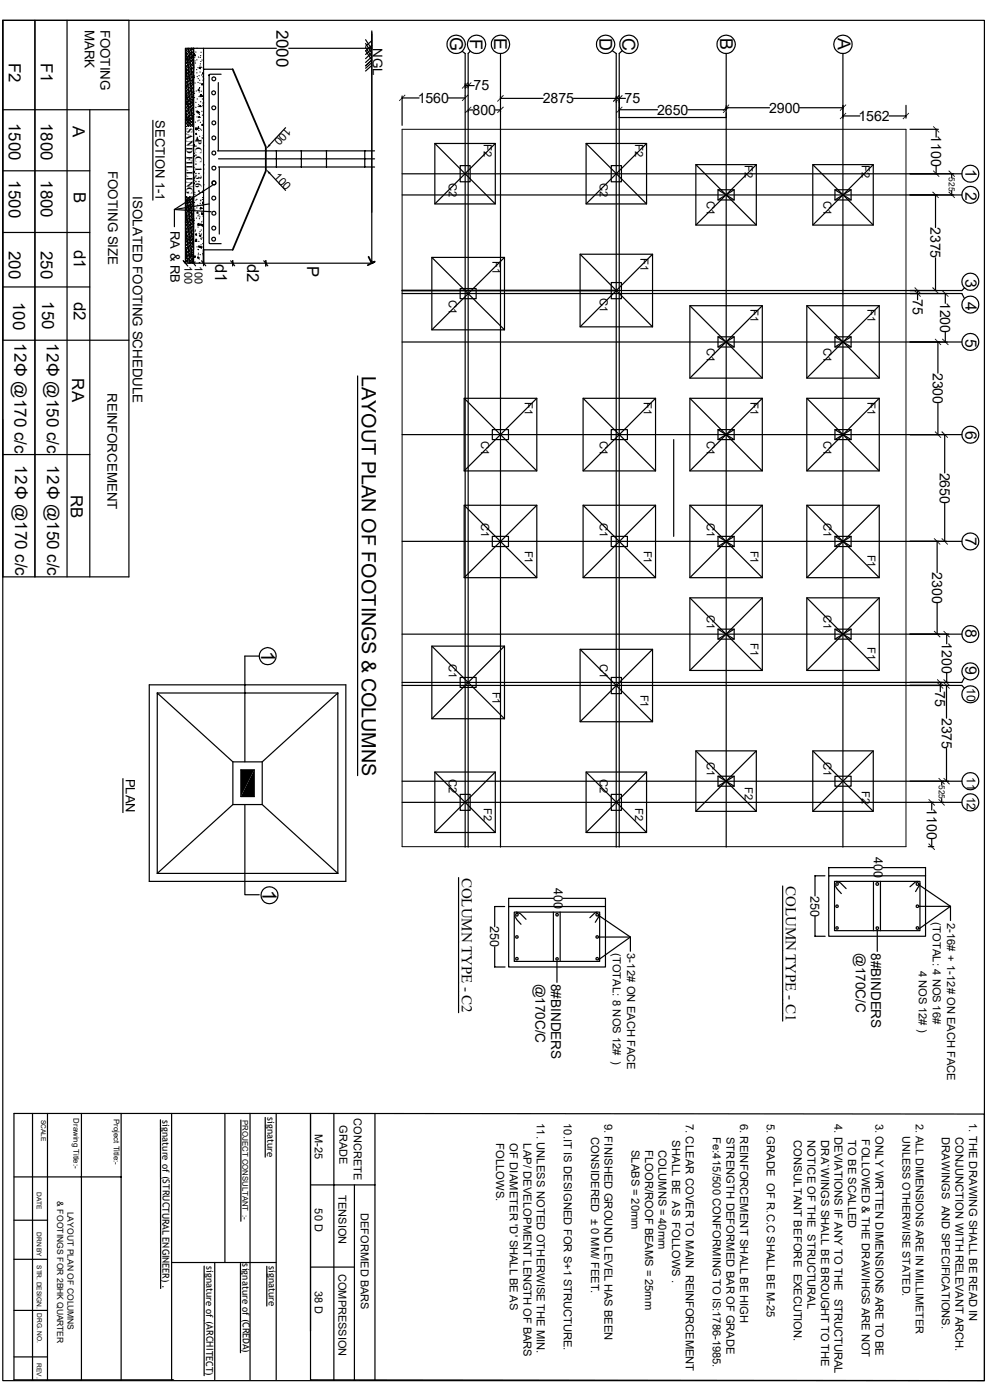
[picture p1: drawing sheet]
<svg xmlns="http://www.w3.org/2000/svg" width="210mm" height="297mm" viewBox="0 0 210 297" stroke-linecap="round" stroke-linejoin="round" font-family="sans-serif">
<defs><g id="words">
<g font-size="4.2">
<text x="76.7" y="79.8" transform="rotate(90 76.7 79.8)">LAYOUT PLAN OF FOOTINGS &amp; COLUMNS</text>
<text x="55.4" y="138.2" transform="rotate(90 55.4 138.2)">1</text>
<text x="55.7" y="188.9" transform="rotate(90 55.7 188.9)">1</text>
</g>
<g font-size="3.8">
<text x="95.5" y="7.8" transform="rotate(90 95.5 7.8)">G</text>
<text x="99.7" y="8.3" transform="rotate(90 99.7 8.3)">F</text>
<text x="104.8" y="8.1" transform="rotate(90 104.8 8.1)">E</text>
<text x="127.2" y="8" transform="rotate(90 127.2 8)">D</text>
<text x="132" y="8" transform="rotate(90 132 8)">C</text>
<text x="152.7" y="8.1" transform="rotate(90 152.7 8.1)">B</text>
<text x="177.7" y="8.1" transform="rotate(90 177.7 8.1)">A</text>
</g>
<g font-size="3.6">
<text x="58.7" y="6.3" transform="rotate(90 58.7 6.3)">2000</text>
<text x="1.9" y="13.4" transform="rotate(90 1.9 13.4)">F2</text>
<text x="8.7" y="13.4" transform="rotate(90 8.7 13.4)">F1</text>
<text x="1.9" y="26.1" transform="rotate(90 1.9 26.1)">1500</text>
<text x="8.7" y="26" transform="rotate(90 8.7 26)">1800</text>
<text x="15.4" y="26.8" transform="rotate(90 15.4 26.8)">A</text>
<text x="1.9" y="38.3" transform="rotate(90 1.9 38.3)">1500</text>
<text x="8.7" y="38.2" transform="rotate(90 8.7 38.2)">1800</text>
<text x="15.7" y="40.6" transform="rotate(90 15.7 40.6)">B</text>
<text x="1.9" y="53.2" transform="rotate(90 1.9 53.2)">200</text>
<text x="8.7" y="53.2" transform="rotate(90 8.7 53.2)">250</text>
<text x="15.7" y="53" transform="rotate(90 15.7 53)">d1</text>
<text x="2.8" y="64" transform="rotate(90 2.8 64)">100</text>
<text x="9" y="63.9" transform="rotate(90 9 63.9)">150</text>
<text x="15.7" y="64" transform="rotate(90 15.7 64)">d2</text>
<text x="3.1" y="72.8" transform="rotate(90 3.1 72.8)">12Φ @170 c/c</text>
<text x="9.9" y="72.8" transform="rotate(90 9.9 72.8)">12Φ @150 c/c</text>
<text x="15.3" y="80.3" transform="rotate(90 15.3 80.3)">RA</text>
<text x="3.2" y="98.7" transform="rotate(90 3.2 98.7)">12Φ @170 c/c</text>
<text x="10" y="98.7" transform="rotate(90 10 98.7)">12Φ @150 c/c</text>
<text x="15" y="105" transform="rotate(90 15 105)">RB</text>
</g>
<g font-size="3.5">
<text x="45.6" y="55.9" transform="rotate(90 45.6 55.9)">d1</text>
<text x="52.4" y="56" transform="rotate(90 52.4 56)">d2</text>
<text x="65.2" y="56.4" transform="rotate(90 65.2 56.4)">P</text>
</g>
<g font-size="3.3">
<text x="204.8" y="35.9" transform="rotate(90 204.8 35.9)">1</text>
<text x="204.8" y="40.7" transform="rotate(90 204.8 40.7)">2</text>
<text x="204.8" y="59.1" transform="rotate(90 204.8 59.1)">3</text>
<text x="204.8" y="64" transform="rotate(90 204.8 64)">4</text>
<text x="204.8" y="71.8" transform="rotate(90 204.8 71.8)">5</text>
<text x="204.8" y="91.4" transform="rotate(90 204.8 91.4)">6</text>
<text x="204.8" y="113.9" transform="rotate(90 204.8 113.9)">7</text>
<text x="204.8" y="133.4" transform="rotate(90 204.8 133.4)">8</text>
<text x="204.8" y="141.3" transform="rotate(90 204.8 141.3)">9</text>
</g>
<g font-size="3.2">
<text x="98" y="186.2" transform="rotate(90 98 186.2)">COLUMN TYPE - C2</text>
<text x="166.7" y="188" transform="rotate(90 166.7 188)">COLUMN TYPE - C1</text>
</g>
<g font-size="3">
<text x="88.6" y="21.8">1560</text>
<text x="100.5" y="19.2">75</text>
<text x="115.1" y="21.9">2875</text>
<text x="132.5" y="21.9">75</text>
<text x="163.2" y="23.9">2900</text>
<text x="100.2" y="24.3">800</text>
<text x="139.4" y="24.3">2650</text>
<text x="182.1" y="25.7">1562</text>
<text x="197.6" y="28.7" transform="rotate(90 197.6 28.7)">1100</text>
<text x="197.4" y="48.2" transform="rotate(90 197.4 48.2)">2375</text>
<text x="193.6" y="63.4" transform="rotate(90 193.6 63.4)">75</text>
<text x="199.5" y="64" transform="rotate(90 199.5 64)">1200</text>
<text x="197.9" y="79.1" transform="rotate(90 197.9 79.1)">2300</text>
<text x="199.3" y="100.2" transform="rotate(90 199.3 100.2)">2650</text>
<text x="197.7" y="121.4" transform="rotate(90 197.7 121.4)">2300</text>
<text x="199.8" y="136.2" transform="rotate(90 199.8 136.2)">1200</text>
<text x="198.4" y="146.6" transform="rotate(90 198.4 146.6)">75</text>
<text x="199.8" y="152.3" transform="rotate(90 199.8 152.3)">2375</text>
<text x="196.6" y="171.5" transform="rotate(90 196.6 171.5)">1100</text>
</g>
<g font-size="2.9">
<text x="181.5" y="202.1" transform="rotate(90 181.5 202.1)">@170C/C</text>
<text x="184.8" y="202.2" transform="rotate(90 184.8 202.2)">8#BINDERS</text>
<text x="113.6" y="208.7" transform="rotate(90 113.6 208.7)">@170C/C</text>
<text x="116.9" y="208.7" transform="rotate(90 116.9 208.7)">8#BINDERS</text>
</g>
<g font-size="2.8">
<text x="18" y="6.3" transform="rotate(90 18 6.3)">MARK</text>
<text x="21.3" y="6.3" transform="rotate(90 21.3 6.3)">FOOTING</text>
<text x="79.1" y="10.2" transform="rotate(90 79.1 10.2)">NGL</text>
<text x="33" y="25.5" transform="rotate(90 33 25.5)">SECTION 1-1</text>
<text x="23" y="36.2" transform="rotate(90 23 36.2)">FOOTING SIZE</text>
<text x="28.2" y="41.7" transform="rotate(90 28.2 41.7)">ISOLATED FOOTING SCHEDULE</text>
<text x="36.2" y="49" transform="rotate(90 36.2 49)">RA &amp; RB</text>
<text x="22.8" y="83.4" transform="rotate(90 22.8 83.4)">REINFORCEMENT</text>
<text x="26.7" y="165.2" transform="rotate(90 26.7 165.2)">PLAN</text>
</g>
<g font-size="2.7">
<text x="185.4" y="181.9" transform="rotate(90 185.4 181.9)">400</text>
<text x="117.5" y="188.4" transform="rotate(90 117.5 188.4)">400</text>
<text x="171.9" y="190" transform="rotate(90 171.9 190)">250</text>
<text x="104" y="196.5" transform="rotate(90 104 196.5)">250</text>
</g>
<g font-size="2.6">
<text x="205.1" y="146" transform="rotate(90 205.1 146)">10</text>
<text x="205.1" y="164.8" transform="rotate(90 205.1 164.8)">11</text>
<text x="205.1" y="169" transform="rotate(90 205.1 169)">12</text>
</g>
<g font-size="2.4">
<text x="60.7" y="26.9" transform="rotate(133 60.7 26.9)">100</text>
<text x="102.7" y="30.6" transform="rotate(90 102.7 30.6)">F2</text>
<text x="134.7" y="30.6" transform="rotate(90 134.7 30.6)">F2</text>
<text x="158" y="35.1" transform="rotate(90 158 35.1)">F2</text>
<text x="182.8" y="35.1" transform="rotate(90 182.8 35.1)">F2</text>
<text x="58" y="37.5" transform="rotate(47 58 37.5)">100</text>
<text x="95.2" y="38.8" transform="rotate(90 95.2 38.8)">C2</text>
<text x="127.2" y="38.8" transform="rotate(90 127.2 38.8)">C2</text>
<text x="149.9" y="42.6" transform="rotate(90 149.9 42.6)">C1</text>
<text x="174.7" y="42.6" transform="rotate(90 174.7 42.6)">C1</text>
<text x="104.5" y="55.4" transform="rotate(90 104.5 55.4)">F1</text>
<text x="135.9" y="54.7" transform="rotate(90 135.9 54.7)">F1</text>
<text x="95.2" y="63.6" transform="rotate(90 95.2 63.6)">C1</text>
<text x="127.2" y="63.1" transform="rotate(90 127.2 63.1)">C1</text>
<text x="159.2" y="65.7" transform="rotate(90 159.2 65.7)">F1</text>
<text x="184" y="65.7" transform="rotate(90 184 65.7)">F1</text>
<text x="149.9" y="73.9" transform="rotate(90 149.9 73.9)">C1</text>
<text x="174.7" y="73.9" transform="rotate(90 174.7 73.9)">C1</text>
<text x="111.3" y="85.3" transform="rotate(90 111.3 85.3)">F1</text>
<text x="136.6" y="85.3" transform="rotate(90 136.6 85.3)">F1</text>
<text x="159.2" y="85.3" transform="rotate(90 159.2 85.3)">F1</text>
<text x="184" y="85.3" transform="rotate(90 184 85.3)">F1</text>
<text x="102.1" y="93.5" transform="rotate(90 102.1 93.5)">C1</text>
<text x="127.2" y="93.5" transform="rotate(90 127.2 93.5)">C1</text>
<text x="149.9" y="93.5" transform="rotate(90 149.9 93.5)">C1</text>
<text x="174.7" y="93.5" transform="rotate(90 174.7 93.5)">C1</text>
<text x="102.1" y="110.8" transform="rotate(90 102.1 110.8)">C1</text>
<text x="127.2" y="110.8" transform="rotate(90 127.2 110.8)">C1</text>
<text x="149.9" y="110.8" transform="rotate(90 149.9 110.8)">C1</text>
<text x="174.7" y="110.8" transform="rotate(90 174.7 110.8)">C1</text>
<text x="111.3" y="116.8" transform="rotate(90 111.3 116.8)">F1</text>
<text x="136.6" y="116.8" transform="rotate(90 136.6 116.8)">F1</text>
<text x="159.2" y="116.8" transform="rotate(90 159.2 116.8)">F1</text>
<text x="184" y="117.6" transform="rotate(90 184 117.6)">F1</text>
<text x="149.9" y="130.5" transform="rotate(90 149.9 130.5)">C1</text>
<text x="174.7" y="130.5" transform="rotate(90 174.7 130.5)">C1</text>
<text x="159.2" y="136.4" transform="rotate(90 159.2 136.4)">F1</text>
<text x="184" y="137.3" transform="rotate(90 184 137.3)">F1</text>
<text x="95.2" y="140.8" transform="rotate(90 95.2 140.8)">C1</text>
<text x="127.2" y="140.8" transform="rotate(90 127.2 140.8)">C1</text>
<text x="104.5" y="146.7" transform="rotate(90 104.5 146.7)">F1</text>
<text x="135.9" y="147.4" transform="rotate(90 135.9 147.4)">F1</text>
<text x="149.9" y="161.7" transform="rotate(90 149.9 161.7)">C1</text>
<text x="174.7" y="161.7" transform="rotate(90 174.7 161.7)">C1</text>
<text x="95.2" y="165.2" transform="rotate(90 95.2 165.2)">C2</text>
<text x="127.2" y="165.2" transform="rotate(90 127.2 165.2)">C2</text>
<text x="158" y="167" transform="rotate(90 158 167)">F2</text>
<text x="182.8" y="167.9" transform="rotate(90 182.8 167.9)">F2</text>
<text x="102.7" y="171.5" transform="rotate(90 102.7 171.5)">F2</text>
<text x="134.7" y="171.5" transform="rotate(90 134.7 171.5)">F2</text>
<text x="197.9" y="195.6" transform="rotate(90 197.9 195.6)">(TOTAL: 4 NOS 16#</text>
<text x="200.9" y="195.7" transform="rotate(90 200.9 195.7)">2-16# + 1-12# ON EACH FACE</text>
<text x="130" y="202.1" transform="rotate(90 130 202.1)">(TOTAL: 8 NOS 12# )</text>
<text x="133" y="202.2" transform="rotate(90 133 202.2)">3-12# ON EACH FACE</text>
<text x="194.9" y="206" transform="rotate(90 194.9 206)">4 NOS 12# )</text>
<text x="113.9" y="238.2" transform="rotate(90 113.9 238.2)">11. UNLESS NOTED OTHERWISE THE MIN.</text>
<text x="119.6" y="238.2" transform="rotate(90 119.6 238.2)">10.IT IS DESIGNED FOR S+1 STRUCTURE.</text>
<text x="128.3" y="238.4" transform="rotate(90 128.3 238.4)">9. FINISHED GROUND LEVEL HAS BEEN</text>
<text x="145.5" y="238.4" transform="rotate(90 145.5 238.4)">7. CLEAR COVER TO MAIN REINFORCEMENT</text>
<text x="157" y="238.4" transform="rotate(90 157 238.4)">6. REINFORCEMENT SHALL BE HIGH</text>
<text x="162.7" y="238.4" transform="rotate(90 162.7 238.4)">5. GRADE OF R.C.C SHALL BE M-25</text>
<text x="177" y="238.5" transform="rotate(90 177 238.5)">4. DEVIATIONS IF ANY TO THE</text>
<text x="185.7" y="238.4" transform="rotate(90 185.7 238.4)">3. ONLY WRTTEN DIMENSIONS ARE TO BE</text>
<text x="205.6" y="238.2" transform="rotate(90 205.6 238.2)">1. THE DRAWING SHALL BE READ IN</text>
<text x="105.3" y="242.5" transform="rotate(90 105.3 242.5)">FOLLOWS.</text>
<text x="108.2" y="242.5" transform="rotate(90 108.2 242.5)">OF DIAMETER 'D' SHALL BE AS</text>
<text x="111" y="242.5" transform="rotate(90 111 242.5)">LAP/ DEVELOPMENT LENGTH OF BARS</text>
<text x="125.4" y="241.2" transform="rotate(90 125.4 241.2)">CONSIDERED ± 0 MM/ FEET.</text>
<text x="134" y="243.9" transform="rotate(90 134 243.9)">SLABS = 20mm</text>
<text x="136.8" y="243.9" transform="rotate(90 136.8 243.9)">FLOOR/ROOF BEAMS = 25mm</text>
<text x="139.7" y="243.9" transform="rotate(90 139.7 243.9)">COLUMNS = 40mm</text>
<text x="142.6" y="241.9" transform="rotate(90 142.6 241.9)">SHALL BE AS FOLLOWS .</text>
<text x="151.2" y="241.2" transform="rotate(90 151.2 241.2)">Fe:415/500 CONFORMING TO IS:1786-1985.</text>
<text x="154.1" y="241.2" transform="rotate(90 154.1 241.2)">STRENGTH DEFORMED BAR OF GRADE</text>
<text x="168.4" y="241.9" transform="rotate(90 168.4 241.9)">CONSULTANT BEFORE EXECUTION.</text>
<text x="171.3" y="241.9" transform="rotate(90 171.3 241.9)">NOTICE OF THE STRUCTURAL</text>
<text x="174.2" y="241.9" transform="rotate(90 174.2 241.9)">DRA`WINGS SHALL BE BROUGHT TO THE</text>
<text x="179.9" y="241.9" transform="rotate(90 179.9 241.9)">TO BE SCALLED</text>
<text x="182.8" y="241.7" transform="rotate(90 182.8 241.7)">FOLLOWED &amp; THE DRAWIHGS ARE NOT</text>
<text x="199.8" y="241.2" transform="rotate(90 199.8 241.2)">DRAWINGS AND SPECIFICATIONS.</text>
<text x="202.7" y="241.2" transform="rotate(90 202.7 241.2)">CONJUNCTION WITH RELEVANT ARCH.</text>
<text x="177" y="275.6" transform="rotate(90 177 275.6)">STRUCTURAL</text>
</g>
<g font-size="2.3">
<text x="39.2" y="56.3" transform="rotate(90 39.2 56.3)">100</text>
<text x="41.3" y="56.3" transform="rotate(90 41.3 56.3)">100</text>
<text x="72" y="238.7" transform="rotate(90 72 238.7)">GRADE</text>
<text x="75.1" y="237.2" transform="rotate(90 75.1 237.2)">CONCRETE</text>
<text x="194.3" y="238.4" transform="rotate(90 194.3 238.4)">2. ALL DIMENSIONS ARE IN MILLIMETER</text>
<text x="66.8" y="240.6" transform="rotate(90 66.8 240.6)">M-25</text>
<text x="191.4" y="241" transform="rotate(90 191.4 241)">UNLESS OTHERWISE STATED.</text>
<text x="66.8" y="256.4" transform="rotate(90 66.8 256.4)">50 D</text>
<text x="71.8" y="253.6" transform="rotate(90 71.8 253.6)">TENSION</text>
<text x="76.5" y="257.3" transform="rotate(90 76.5 257.3)">DEFORMED BARS</text>
<text x="66.8" y="273.9" transform="rotate(90 66.8 273.9)">38 D</text>
<text x="71.8" y="270.2" transform="rotate(90 71.8 270.2)">COMPRESSION</text>
</g>
<g font-size="2">
<text x="34.5" y="237.6" transform="rotate(90 34.5 237.6)">signature of (STRUCTURAL ENGINEER) .</text>
<text x="56.7" y="237.1" transform="rotate(90 56.7 237.1)">signature</text>
<text x="43.8" y="268.6" transform="rotate(90 43.8 268.6)">signature of (ARCHITECT)</text>
<text x="51.5" y="268" transform="rotate(90 51.5 268)">signature of (CREDA)</text>
<text x="57" y="268.6" transform="rotate(90 57 268.6)">signature</text>
</g>
<g font-size="1.9">
<text x="39.5" y="27.2" transform="rotate(90 39.5 27.2)">SAND FILLING</text>
<text x="41.4" y="29.5" transform="rotate(90 41.4 29.5)">P.C.C. 1:3:6</text>
</g>
<g font-size="1.8">
<text x="201.3" y="37.6" transform="rotate(90 201.3 37.6)">525</text>
<text x="199.1" y="166.5" transform="rotate(90 199.1 166.5)">525</text>
<text x="12.1" y="254.9" transform="rotate(90 12.1 254.9)">&amp; FOOTINGS FOR 2BHK QUARTER</text>
<text x="14.3" y="257" transform="rotate(90 14.3 257)">LAYOUT PLAN OF COLUMNS</text>
</g>
<g font-size="1.7">
<text x="15.6" y="237.3" transform="rotate(90 15.6 237.3)">Drawing Title:-</text>
<text x="24.1" y="237.4" transform="rotate(90 24.1 237.4)">Project Title:-</text>
<text x="51.4" y="237.6" transform="rotate(90 51.4 237.6)">PROJECT CONSULTANT :-</text>
</g>
<g font-size="1.4">
<text x="8.7" y="237.5" transform="rotate(90 8.7 237.5)">SCALE</text>
<text x="7.8" y="252.8" transform="rotate(90 7.8 252.8)">DATE</text>
<text x="7.8" y="261.4" transform="rotate(90 7.8 261.4)">DRN BY</text>
<text x="7.8" y="268.4" transform="rotate(90 7.8 268.4)">STR. DESIGN.</text>
<text x="7.9" y="278.6" transform="rotate(90 7.9 278.6)">DRG. NO.</text>
<text x="7.8" y="289.2" transform="rotate(90 7.8 289.2)">REV.</text>
</g>
</g></defs>
<g fill="none" stroke="#000" stroke-width=".25">
<path d="M.6 4.3h26.7v118.1h-26.7zM7.4 4.3v118.1M14.2 4.3v118.1M39.4 19.5h.1M39.4 13.1h.1M39.4 12l.1 .1M39.4 12.6h.1M39.4 13.7h.1M39.4 14.3h.1M39.4 14.9h.1M39.4 18.7h.1M39.4 18.6h.1"/>
<path d="M39.4 14.4h.1M39.4 18.3h.1M39.4 16.8h.1M39.4 16.6h.1M39.4 17.1h.1M39.4 14.6h.1M39.4 18.9h.1M39.4 10.3h.1M39.5 11.4h.1M39.5 13.4h.1M39.5 14.8h.1M39.5 18.8h.1"/>
<path d="M39.5 18.1h.1M39.5 16.8h.1M39.5 10.7h.1M39.5 17.4h.1M39.5 12.7h.1M39.5 14.1h.1M39.5 16.1h.1M39.5 20h.1M39.5 16h.1M39.5 14.2h.1M39.5 15.1h.1M39.5 19.3h.1"/>
<path d="M39.5 19.2h.1M39.5 15h.1M39.5 14.9h.1M39.5 10.9h.1M39.5 12h.1M39.5 14h.2M39.5 15.5h-.1M39.5 16.7h.1M39.5 11.3h.1M39.5 13.3h.1M39.5 12.6h.1M39.5 14.6h.1"/>
<path d="M39.5 15.3h.1M39.5 17.7h-.1M39.5 11.6h.1M39.5 10.8h.1M39.5 15.5h.1M39.5 15.2h.1M39.5 11.2h.1M39.5 16h-.1M39.5 18.7h.1M39.5 18h.1M39.5 11.1h.1M39.5 12.3h.1"/>
<path d="M39.5 11.7h.1M39.5 12.4v.1M39.5 19.9h.1M39.5 19.8h.1M39.5 11.5h.1M39.5 15.6h.1M39.5 15.8h.1M39.6 19.4h-.1M39.6 10.6h-.1M39.6 12.9h.1M39.6 13.4h.1M39.6 14.6h.1"/>
<path d="M39.6 15.7h.1M39.6 18.4h.1M39.6 19.2h.1M39.6 16.6h.1M39.6 16.1h.1M39.6 11.8h.1M39.6 16.3h.1M39.6 15.2h.1M39.6 16.8h.1M39.6 17.4h.1M39.6 17.5h.1M39.6 14.9h.1"/>
<path d="M39.6 12.1h.1M39.6 16.4h.1M39.6 16.2h.1M39.6 11.9h.1M39.7 18.5h.1M39.7 19.7h.1M39.7 19.1h.1M39.7 18h.1M39.7 11.4h.1M39.7 13.1h.1M39.7 14.9h.1M39.7 15.7h.1"/>
<path d="M39.7 16.8h.1M39.7 16.7h.1M39.7 12.5h.1M39.7 12.4h.1M39.7 12.2h.1M39.7 10.5h.1M39.7 11.3h.1M39.7 12.7h.1M39.8 10.3h.1M39.8 10.9h.1M39.8 11.4h.1M39.8 12h.1"/>
<path d="M39.8 19h.1M39.8 17.4h.1M39.8 17.2h.1M39.8 13h.1M39.8 19.9h.1M39.8 10.8h.1M39.8 12.9h.1M39.8 16.3h.1M39.8 18.3h.1M39.8 19.6h.1M39.8 14.9h.1M39.8 15.6h.1"/>
<path d="M39.8 14.2h.1M39.8 13.5h.1M39.8 12.2h.1M39.8 11.5h.1M39.8 17.6h.1M39.8 12.6h.1M39.8 13.7l.1 .1M39.8 14.3h.1M39.8 14.8h.1M39.8 18.1h.1M39.8 17.5h.1M39.8 13.3h.1"/>
<path d="M39.8 16.9h-.1M39.8 15.4h.1M39.8 16h.1M39.8 16.6h.1M39.8 17.1h.1M39.8 17.7h.1M39.8 18.2h.1M39.8 16.4h.1M39.8 15.5h.1M39.8 13.8h.1M39.8 13.7h.1M39.8 17.9h.1"/>
<path d="M39.8 17.8h.1M39.9 18.8h.1M39.9 20h.1M39.9 19.4h.1M39.9 14.6h.1M39.9 17.3h-.1M39.9 14.1h.1M39.9 13.8h.1M39.9 10.2h.1M39.9 10.3h.1M39.9 11.1h.2M39.9 18.5h.1"/>
<path d="M39.9 18.7h.1M39.9 18.4h.1M39.9 14.4h.1M39.9 14.2h.1M40 19.7h.1M40 10.5h.1M40 12.3h.1M40 11.7h.1M40 12l-.1 .1M40 19h.1M40 14.7h.1M40 18.8h.1"/>
<path d="M40 12.6h.1M40 14.6h.1M40 20h.1M40 18.6h.1M40 19.3h.1M40 15.2h.1M40 16.6h.1M40 11.9h.1M40 11.2h.1M40 13.2h.1M40 13.9h.1M40 15.9h.1"/>
<path d="M40 17.3h.1M40 12.9h.1M40 13.4h.1M40 14h.1M40 15.1h.1M40 15.7h.1M40 16.2h.1M40 14.8h.1M40 19.1h.1M40 15h.1M40 10.7h.1M40 11.1h.1"/>
<path d="M40 13.1h.1M40 16.5h.1M40 18.5h.3M40 19.9h.1M40 15.8l.2 .1M40 12.4h.1M40 11.8h.1M40 19.2h.1M40 13.8h.1M40 14.5h.1M40 17.2h.1M40 17.9h.1"/>
<path d="M40 16.3h.1M40 16.8h.1M40 17.4h.1M40 18h.1M40 17.1h.1M40 14.4h.1M40 15.3h.1M40 15.4h.1M40 11h.1M40.1 10.4h-.1M40.1 19.1h.1M40.1 19.7h.1"/>
<path d="M40.1 13.5h.1M40.1 14.4h.1M40.1 11h.1M40.1 19.6h-.1M40.1 15.6h.1M40.1 11.3h.1M40.1 12.7h-.1M40.1 10.9h.1M40.1 11.7h.1M40.1 16h.1M40.1 11.6h.1M40.2 19.4h.1"/>
<path d="M40.2 10.8h.1M40.2 10.3h.1M40.2 11.4h.1M40.2 12h.1M40.2 13.1h.1M40.2 12.6h.1M40.2 16.2h.1M40.2 11.9h.1M40.2 13.7h.1M40.2 14.3h.1M40.2 14.8h.1M40.2 15.4h.1"/>
<path d="M40.2 15.1h.1M40.2 16.8h.1M40.2 17.7h.1M40.2 12.3h.1M40.2 16.5h.1M40.2 16.6h.1M40.2 12.2h.1M40.3 16.6h.1M40.3 18.2h.1M40.3 14.2h.1M40.3 13.3h.1M40.3 15.1h.1"/>
<path d="M40.3 18.8h.1M40.3 19.4h.1M40.3 19.9h.1M40.3 16h.1M40.3 11.6h.1M40.3 12.9h.1M40.3 17.4h.1M40.3 17.1h.1M40.3 13h.1M40.3 12.7h.1M40.3 12h.1M40.3 13.4h.1"/>
<path d="M40.3 15.4h.1M40.3 18.1h.1M40.3 16.1h.1M40.3 14.1h.2M40.3 19.5h.1M40.3 10.7h.1M40.3 11.3h.1M40.3 14.7h.1M40.3 10.5h.1M40.3 12.4h.1M40.3 17.7h.1M40.4 19.2h.1"/>
<path d="M40.4 19.3h.1M40.4 16.8h-.1M40.4 11.1h.1M40.4 11.7h.1M40.4 17.9h.1M40.4 17.7h.1M40.4 13.6h.1M40.4 13.5h.1M40.4 18.3h.1M40.4 16.6h.1M40.4 14h.1M40.4 15.7h.1"/>
<path d="M40.4 12.8h.1M40.4 13.4h.1M40.4 14.6h.2M40.4 15.1h.1M40.4 18.2h.1M40.5 13.1h.1M40.5 14.9h.1M40.5 15.7h.1M40.5 17.5h-.1M40.5 16.3h.1M40.5 16.8h.1M40.5 17.4h.1"/>
<path d="M40.5 19.1h.1M40.5 18.5h.1M40.5 14.2h.1M40.5 19.7h.1M40.5 12.2h-.1M40.5 14h-.1M40.5 12.2h.1M40.5 10.5h.1M40.5 11.3h.1M40.5 14.5h.1M40.5 18.8h.1M40.5 18.9h.1"/>
<path d="M40.6 19.9h.1M40.6 11.7h.1M40.6 13.7h.1M40.6 17.1h.1M40.6 19.1h.1M40.6 12.4h.1M40.6 13h.1M40.6 11h.1M40.6 14.4h.1M40.6 15.1h.1M40.6 15.7h.1M40.6 16.4h.1"/>
<path d="M40.6 17.8h.1M40.6 18.5h.1M40.6 19.8v.1M40.6 10.5h.1M40.6 19h.1M40.6 10.2h.1M40.6 12.3h.1M40.6 14.3h.1M40.6 17.7h.1M40.6 15h.1M40.6 18.4h.1M40.6 10.9h.1"/>
<path d="M40.6 10.3h-.1M40.6 13.6h.1M40.6 11.6h.1M40.6 16.3h.1M40.6 17h.1M40.6 19.7h.1M40.6 11.4h.1M40.6 12h.1M40.6 12.5h.1M40.6 13.1h.1M40.6 19.4h.1M40.6 15.2h.1"/>
<path d="M40.6 19.5h.1M40.6 15.4h.1M40.6 16.5h.1M40.6 17.2h.1M40.6 15.5h.1M40.6 14.6h.1M40.6 10.8h.1M40.6 11.1h.1M40.7 18.1l-.1 .1M40.7 14.8h-.1M40.7 16h.1M40.7 17.1h.1"/>
<path d="M40.7 17.7h.1M40.7 18.2h.1M40.7 12.9h.1M40.7 13.8h.1M40.7 14.6h.1M40.7 11.2h.1M40.7 11.7h.1M40.7 20h.1M40.7 15.8h.1M40.7 11.5h.1M40.7 19.4h.1M40.7 19.9h.1"/>
<path d="M40.7 10.2h.1M40.7 11.1h.1M40.7 12h.1M40.7 16.3h.1M40.8 10.5h.1M40.8 12.1h.1M40.8 16.6h.1M40.8 16.4h.1M40.8 17.9h.1M40.8 19.6h.1M40.8 11.1h.1M40.8 11.7h.1"/>
<path d="M40.8 12.8h.1M40.8 17.1h.1M40.8 15.3h.1M40.8 12.6h.1M40.8 16.8h.1M40.9 18.8h-.2M40.9 12.5h.1M40.9 11.9h.1M40.9 10.5h.1M40.9 11.2h.1M40.9 12.2l-.1 .1M40.9 13.4h.1"/>
<path d="M40.9 13.9h.1M40.9 14.5h.1M40.9 15.1h.1M40.9 15.7h.1M40.9 16.2h.1M40.9 15.3h.1M40.9 14.4h.1M40.9 17h.1M40.9 17.1h.1M40.9 14.6h.1M40.9 20h.1M40.9 18.6h.1"/>
<path d="M40.9 19.3h.1M40.9 15.2h.1M40.9 16.6h.1M40.9 13.2h.1M40.9 15.9h.1M40.9 17.3h.1M40.9 16.3h.1M40.9 16.8h.1M40.9 17.4h.1M40.9 18.5h.1M40.9 19.1h.1M40.9 11.8h.1"/>
<path d="M40.9 13.1h.1M40.9 17.5h.1M40.9 13.3h.1M40.9 19.7h.1M40.9 10.9h.1M40.9 13.5h.1M40.9 12.7h.1M41 19.5h.1M41 10.2h17.6M41 13.7h.1M41 18.1h.1M41 13.8h.1"/>
<path d="M41 18h.1M41 17.7h.1M41 17.7h-.1M41 18.5h.1M41 19.4h.1M41 10.8h.1M41 11.4h.1M41 12h.1M41 12.5h.1M41 13.1h.1M41 16h.1M41 16.8h.1"/>
<path d="M41 18.3h.1M41 14h.1M41.1 11.4h.1M41.1 11h.1M41.1 11.3l.1 .1M41.1 16.3l.1 .2-.1-.1M41.1 14.2h.1M41.1 14.3h.1M41.1 19.5h.1M41.1 16h.1M41.2 11.3h.1M41.2 19.8h.1"/>
<path d="M41.3 12.1h.1M41.4 12.9h.1M41.4 17.6h.1M41.4 11.6v.2h-.2zM41.4 13.4h.1M41.5 11h.1M41.6 19.3h.1M41.7 14.8h.1M41.7 15.5h.1M41.7 12.7h.1M41.8 16.3h.1M42 17.5h.1"/>
<path d="M42 14.4h.1M42 16.7h.1M42.1 12.1h.1M42.1 19l-.1 .1 .2 .1v-.2M42.2 16h.1M42.2 18.8h.1M42.2 19.5h.1M42.3 18.6h.1M42.3 17h.1M42.4 15.3h.1M42.4 14h.1M42.4 14.3l.1 .3-.2-.1z"/>
<path d="M42.4 17.7h.1M42.5 12.2h.1M42.5 13.5h.1M42.5 11.8h.1M42.6 13h.1M42.6 11.1h.1M42.7 19.3h.1M42.7 14.3h.1M42.8 15.9h.1M42.8 18v-.2l.2 .1-.2 .1M42.8 12.7h.1M43 16.3h.1"/>
<path d="M43.1 17.8h.1M43.1 17.1h.1M43.1 14.4h.1M43.2 10.2v42.8h6.2M43.2 14.7h6.2M43.2 16.7v.3M43.2 15.6l-.1-.1-.1 .2 .2-.1M44.3 15.9l.1 .1zM46.3 17.5v14.5M46.9 15.7h-2.3l-.2 .3v35.5l.2 .2h2.3M61.3 10.2h17.5M77.6 10.8l1.3 1.9-1.3 1.3 1.3-1.3"/>
<path d="M77.6 9.2l1.2 2-1.2 1.2M77.6 10.1l1.3 2-1.3 1.2M77.6 8.4l1.3 2-1.3 1.2M78.9 6.6v49.2h-39.6M78.9 6.8v38.2M78.9 13.9l-1.3 1.2M78.9 13.3l-1.3 1.2M78.9 9.6l-1.3 1.2M78.9 8.6l-1.3 1.2M98 10.9l.7 .4v168.4M98.7 18.2h1.9M99.8 10.8l-.5 .5v168.4"/>
<path d="M106.2 11.3v168.4M129.9 10.8l.8 .5v168.4M132 10.8l-.6 .5v168.4M154.1 11.3v168.4M178.8 11.3v168.4M.6 36.2h18.4M.6 23.3h26.7M19 23.3v99.1M32.4 25.5v17M39.3 22.9h.1M39.3 26h.1M39.3 25.4h.1"/>
<path d="M39.4 22.1h.1M39.4 20.3h.1M39.4 21.2h.1M39.4 26.5h.1M39.4 23h.1M39.4 22.9h.1M39.4 23.2h.1M39.5 25.4h.1M39.5 24.9h.1M39.5 24.2h.1M39.5 22.9h.1M39.5 20.8h.1"/>
<path d="M39.5 21.5h.1M39.5 20.2h.1M39.5 23.5h.1M39.5 22.2h.1M39.5 25.6h.1M39.5 23.7h.1M39.5 24.5h.1M39.5 23.4h.1M39.5 22.3h.1M39.5 21.7h.1M39.5 21.1h.1M39.5 20.6h.1"/>
<path d="M39.5 23.8h.1M39.5 21.9h.1M39.5 21.8h.1M39.5 22.7l.1 .1M39.5 24.8h.1M39.5 21.4h.1M39.5 20.7h.1M39.5 20.1h.1M39.5 22.1h.1M39.5 24.1h.1M39.5 26.8h.1M39.5 25.7h.1"/>
<path d="M39.5 25.1h.1M39.5 24.6h.1M39.5 24h.1M39.5 26.2h.1M39.5 25.5h.1M39.5 24.4h.1M39.6 23.6h-.1M39.6 21h.1M39.6 20.1h.1M39.6 24.7h.1M39.6 20.4h.1M39.6 26.2h-.1"/>
<path d="M39.6 20.5h.1M39.6 20.7h.1M39.6 24.9h.1M39.6 24.8h.1M39.7 26h.1M39.7 24.3h.1M39.7 20.8h.1M39.7 20.3h.1M39.7 25.2h.1M39.7 21h.1M39.7 25.1h.1M39.7 23.1h.1"/>
<path d="M39.7 22h.1M39.7 21.4h.1M39.7 25.4h.1M39.7 21.1h.1M39.7 25.5h.1M39.7 21.3h.1M39.8 23.4h.1M39.8 20.8h.1M39.8 26h.1M39.8 25.4h.1M39.8 24.8h.1M39.8 25.8h.1"/>
<path d="M39.8 21.5h.1M39.8 22.5l-.1 .1M39.8 20.7h.1M39.8 21.7h.1M39.8 24.4h.1M39.8 22.4h.1M39.8 23h.1M39.8 20.3h.1M39.8 21h.1M39.8 26.5h.1M39.8 24.3h-.1M39.8 25.7h.1"/>
<path d="M39.8 25.1h.1M39.8 21.6h.1M39.8 26.1h.1M39.8 21.8h.1M39.8 26.4h.1M39.8 26.7h.1M39.8 23.7h.1M39.8 22.2h.1M39.8 22.1h.1M39.9 24.9h.1M39.9 26.7h.1M39.9 25.8h.1"/>
<path d="M39.9 20.6h.1M39.9 22.4h.1M39.9 23.2h.1M39.9 21.5h.1M39.9 23.4h.1M39.9 22.8h.1M39.9 22.3h.1M39.9 21.7h.1M39.9 21.1h.1M40 21.4h.1M40 20.5h.1M40 22.3h.1"/>
<path d="M40 26.8h.1M40 26.2h.1M40 25.7h.1M40 25.1h.1M40 24.6h.1M40 24h.1M40 23.3h.1M40 23h.1M40 21.3h.1M40 22h.1M40 20.7h.1M40 25.4h.1"/>
<path d="M40 23.6h.1M40 24.7h.1M40 26.1h.1M40 25.6h.1M40 20.6h.1M40 22.7h-.1M40 23.9h.1M40.1 23.8h.1M40.1 25.6h.1M40.1 26.5h.1M40.1 23.3h.1M40.1 21.9h.1"/>
<path d="M40.1 22.6h.1M40.1 21.3h.1M40.1 20.8h.1M40.1 20.3h.1M40.1 26h.1M40.1 24h.1M40.1 24.6l.1 .1M40.1 24.2h.1M40.1 25.3h.1M40.1 26.7h.1M40.1 22.9h.1M40.1 22.1h.1"/>
<path d="M40.1 20.4h.1M40.1 24.3h.1M40.1 23.7h.1M40.1 23.1h.1M40.1 22.5h.1M40.1 22h.1M40.1 21.4h.1M40.1 24h-.2M40.1 24.6h.1M40.1 24.5h.1M40.1 20.2h.1M40.2 22.1h.1"/>
<path d="M40.2 20.3h.1M40.2 21.2h.1M40.2 26.5h.1M40.2 26h.1M40.2 25.4h.1M40.2 24.8h.1M40.2 20.4h.1M40.2 25.1h.1M40.2 20.9h.1M40.2 20.7h.1M40.3 21h.1M40.3 24.5h.1"/>
<path d="M40.3 21.7h.1M40.3 21.1h.1M40.3 20.5h.1M40.3 25.7h.1M40.3 25.6h.1M40.3 21.5h.1M40.3 21.3h.1M40.3 25.4h.1M40.3 21.8h.1M40.3 23.6h.1M40.3 22.9h.1M40.3 20.8h.1"/>
<path d="M40.3 20.2h.1M40.3 22.2h.1M40.3 23.4h.1M40.3 22.8h.1M40.3 22.3h.1M40.3 25.9h.1M40.3 24.9h.1M40.3 24.2h.1M40.3 23.5h.1M40.3 21.9h.1M40.3 21.6h.1M40.4 21h.1"/>
<path d="M40.4 22.7l-.1 .1M40.4 20.1h.1M40.4 26.8h.1M40.4 25.1h.1M40.4 25.7h.1M40.4 24h.1M40.4 26.5h.1M40.4 26.3h.1M40.4 22.2h.1M40.4 22.1h.1M40.4 26.2h-.1M40.4 24.5h-.1"/>
<path d="M40.4 22.5h.1M40.5 25.1h.1M40.5 22.8h.1M40.5 22.6h.1M40.5 26h.1M40.5 21.7h.1M40.5 20.2h.1M40.5 20.8h.1M40.6 21.6h.1M40.6 20.7h.1M40.6 20.5h.1M40.6 21.8h.1"/>
<path d="M40.6 21.2h.1M40.6 23.7h.1M40.6 22h.1M40.6 21.4h.1M40.6 25.9v.1M40.6 24.6h.1M40.6 26.6h.1M40.6 25.2h.1M40.6 23.9h.1M40.6 21.1h.1M40.6 22.4h.1M40.6 20.4h.1"/>
<path d="M40.6 26.5h.1M40.6 25.4h.1M40.6 24.8h.1M40.6 24.2l-.1 .1M40.6 22.5h.1M40.6 23.8h.1M40.6 23.2h-.1M40.6 23.4h-.1M40.6 23.1h-.1M40.6 25.1h.1M40.6 25.8h.1M40.6 24.5h.1"/>
<path d="M40.6 24h.1M40.7 26.7h.1M40.7 25.8h.1M40.7 24.3h.1M40.7 24.4h.1M40.7 20.1h.1M40.7 23.2h.1M40.7 22.3h.1M40.7 21.1h.2M40.7 21.6h.1M40.7 20.5h.1M40.7 24.6h.1"/>
<path d="M40.7 20.3h.1M40.8 24h-.1M40.8 22.3h.1M40.8 21.4h.1M40.8 24h.1M40.8 23.4h.1M40.8 22.8h.1M40.8 22.2h.1M40.8 20.8h.1M40.8 25.1h.1M40.8 25h.1M40.8 20.7h.1"/>
<path d="M40.8 20.6h-.1M40.8 26.8h.1M40.8 26.2h.1M40.8 25.7h.1M40.8 24.5h.1M40.8 24.8l-.1 .1M40.8 25.4h.1M40.9 26.5h.1M40.9 25.7h.1M40.9 25.5h.1M40.9 21.3h.1M40.9 26.4h.1"/>
<path d="M40.9 22.9h.1M40.9 25.6h.1M40.9 22h.1M40.9 20.7h.1M40.9 25.4h.1M40.9 24h.1M40.9 23.4h.1M40.9 26.7h.1M40.9 26h.1M40.9 22.7h.1M40.9 21.7h.1M40.9 21.8h.1"/>
<path d="M40.9 23.8h.1M40.9 22.1h.1M40.9 24.7h.1M40.9 21.2h.1M40.9 21.4h.1M40.9 20.2h.1M40.9 20.8h.1M40.9 26.3h.1M40.9 26.1h.1M41 20.3h.1M41 21.2h.1M41 24.2h.1"/>
<path d="M41 23.7h.1M41 23.1h.1M41 22.5h.1M41 21.9h.1M41 26.6h.1M41 22.4h.1M41 22.3h.1M41 26.5h.1M41 25.9h.1M41 25.4h.1M41 24.8h.1M41 22.6h.1"/>
<path d="M41.1 38.7l.1 .2h-.1M41.1 30.6l.2 .2-.2 .1M41.1 37.7l.1 .1h-.1M41.1 39.2h.1M41.1 28h.1M41.1 37.4h.1M41.1 35.6h.1M41.2 24.3h.1M41.2 31h.1M41.2 20.7h.1M41.2 32.5h.1M41.2 38.2h.1"/>
<path d="M41.3 36.4h-.1l.1 .2M41.3 33.1h.1M41.4 25.9h.1M41.5 27.4h.3l-.2-.3-.1 .3M41.5 21.7h.1M41.5 22.8h.1M41.6 28.3l.1 .2-.2-.1 .1-.1M41.6 23.6h.1M41.6 27.6h.1M41.8 29.6v-.2l.2 .1-.2 .1M41.8 24.8h.1M41.8 29.1h.1"/>
<path d="M41.8 21h.1M41.9 23.6h.1M41.9 23.6l.1 .3-.2-.1zM41.9 29.3h.1M41.9 27.4h.1M42 25.7h.1M42 27.1l.2 .1-.2 .1zM42 23.9h.1M42 22.6h.1M42.1 23.7l.2 .2-.3 .1zM42.1 26.8h.1M42.1 22.2h.1"/>
<path d="M42.2 27.7h.1M42.2 25.5h.1M42.2 20.5h.1M42.2 24.8l.2 .1h-.2zM42.3 24.3h.1M42.3 28.9h.1M42.4 20.4h.1M42.5 27.4h.1M42.5 26h.1M42.5 21.6h.1M42.6 22.6l-.2-.2v.2h.2M42.6 20.2l.3 .2-.3 .1z"/>
<path d="M42.7 20.4h.1M42.7 27.6h.1M42.8 20.2l-.2-.1v.2M42.8 23.6h.1M42.8 20.3h-.2M42.8 29.3h.1M42.9 26.4l.1 .2-.2-.1zM42.9 24.4h.1M42.9 21h.1M43 29.3h.1M43 22.4h.1M43.1 25.7h.1"/>
<path d="M43.1 28.7h.1M43.1 22.6h.1M43.2 21.7v.2M43.2 36.7h.1M43.2 30.9h.1M43.2 39.2h.1M43.2 35.9h.1M43.3 35h.1M45 39.3l-8 5.1 7.8 .5M46.1 32h33.4M46.4 33.7h33.1M46.4 35.4h33.1"/>
<path d="M46.5 35.4v14.3M57.2 36.8l3.4 3.6M58.6 32v3.4M60.6 27.1l-3.4 3.6M63.9 32v3.4M69.3 32v3.4M77.4 32v3.4M85.3 36.9h118.7M85.3 20.8h3.6M85.3 20.4v6.2M92.2 30.4h12.9v12.9h-12.9zM92.2 30.4l12.9 12.9"/>
<path d="M95.1 20.8h3.6M97.6 35.1h2.1v3.5h-2.1zM99.3 23.3h1.1M105.1 30.4l-12.9 12.9M105.1 23.3h1.1M106.2 20.9h9M121.7 20.9h11M124.3 30.4h12.9v12.9h-12.9zM124.3 30.4l12.9 12.9M129.7 35.1h2.1v3.5h-2.1zM131.4 22.9h.1M131.4 24.9h22.6"/>
<path d="M131.4 23.3h8.1M137.2 30.4l-12.9 12.9M145.9 23.3h8.2M147.6 34.9h12.8v12.9h-12.8zM147.6 34.9l12.8 12.9M154.1 22.9h9.1M160.4 34.9l-12.8 12.9M169.6 22.9h9.2M172.4 34.9h12.9v12.9h-12.9zM172.4 34.9l12.9 12.9M178.8 24.6h3.6M185.3 34.9l-12.9 12.9"/>
<path d="M188.6 24.6h3.6M192.2 22.4v2.7M193 27.4h6.1M198.6 27.4v1.7M198.6 35.2v1.7M201.9 36.9v.8M.6 49.3h18.4M38.9 55.3l.9 1.1M39 55.5l.3 .3M39.3 55.8v-45.6h1.8v45.6M39.3 47.1h.1M39.3 48.3h.1"/>
<path d="M39.3 52.7h.1M39.3 44.1h.1M39.4 47h.1M39.4 47.9h.1M39.4 45.3h.1M39.4 46.1h.1M39.4 42.2h.1M39.4 48.6h.1M39.4 44.4h.1M39.4 55.7h.1M39.4 55.1h.1M39.4 54.5h.1"/>
<path d="M39.4 53.9h.1M39.4 43.5h.1M39.4 54.7h.3M39.4 45.6h.1M39.4 45.1h.1M39.4 44.5h.1M39.4 43.9h.1M39.4 43.4h.1M39.4 42.8h.1M39.4 53.1h.1M39.4 48.9h.1M39.4 53.3h.1"/>
<path d="M39.4 44.7h.1M39.5 42.6h.1M39.5 41.8h.1M39.5 53.8h.1M39.5 55.5h.1M39.5 49.1h.1M39.5 48h.1M39.5 47.4h.1M39.5 46.8h.1M39.5 46.2h.1M39.5 48.8h-.1M39.5 45h.1"/>
<path d="M39.5 53.6h.1M39.5 51.2h.1M39.5 53h-.1M39.5 52.1h.1M39.5 52.9h.1M39.5 50.8h.1M39.5 50.2h.1M39.5 49.7h.1M39.5 48.5h.1M39.5 49.4h.1M39.5 49.5h.1M39.5 48.6h.1"/>
<path d="M39.5 47.9h.1M39.5 45.8h.1M39.5 47.2h.1M39.5 46.5h.1M39.5 43.8h.1M39.5 45.2h.1M39.5 50.3h.1M39.5 47.7h.1M39.5 46h.1M39.5 51.9h.1M39.5 51.3h.1M39.5 49.9h.1"/>
<path d="M39.5 45.6h.1M39.5 44.5h-.1M39.5 55.3h.1M39.5 53.3h.1M39.5 50h.1M39.5 49.2h.1M39.5 52.6h.1M39.5 50.6h.1M39.5 41.8h-.1M39.5 54h.1M39.5 54.2h.1M39.5 54.1h.1"/>
<path d="M39.5 51.4h.1M39.5 53.1h.1M39.5 52.5h.1M39.6 46.8h.1M39.6 45h.1M39.6 49.4h-.1M39.6 42h.1M39.6 50.5h.1M39.6 48.5h.1M39.6 46.4l.1 .1M39.6 45.1h.1M39.6 43.1h.1"/>
<path d="M39.6 53.9h.1M39.6 50.1h.1M39.6 54.4h.1M39.6 52.5h.1M39.6 49.1h.1M39.6 44.4h.1M39.6 47.8h.1M39.6 43.7h.1M39.6 41.7h.1M39.6 42.4h.1M39.6 45.8h.1M39.6 53.2h.1"/>
<path d="M39.6 54.6h.1M39.6 55.2h.1M39.6 54.8h.1M39.6 43.3h.1M39.6 45.4h.1M39.6 44.8h.1M39.6 44.2h.1M39.6 43.6h.1M39.6 43.1h-.1M39.6 50.4h.1M39.6 49.8h-.1M39.6 46.2h.1"/>
<path d="M39.6 46.1h.1M39.6 51.2h-.1M39.6 41.8h.1M39.7 44.2h-.1M39.7 42.5h-.2M39.7 55.4h-.1M39.7 55.3h.1M39.7 54.4h.1M39.7 52.7h.1M39.7 48.2h.1M39.7 55h.1M39.7 50.7h.1"/>
<path d="M39.7 46.4h.1M39.7 42.1h.1M39.7 50.1h.1M39.7 48.3h.1M39.7 51h.1M39.7 53.6h-.2M39.7 51.9h-.1M39.7 51.8h.1M39.7 51.1h.1M39.7 50.5h.1M39.7 49.9h.1M39.7 49.4h.1"/>
<path d="M39.7 48.8h.1M39.7 47.7h-.1M39.7 47.1h-.1M39.7 45.9h-.1M39.7 46.8h.1M39.7 47h.1M39.7 46.7h.1M39.7 42.7h.1M39.7 42.5h.1M39.7 42.4h.1M39.7 55.4h.1M39.7 51.6h.1"/>
<path d="M39.8 49.2h.1M39.8 46.6h.1M39.8 47.5h.1M39.8 48.3h.1M39.8 51.3h.1M39.8 47.3h.1M39.8 51.6h.1M39.8 55.6h.1M39.8 43h.1M39.8 53.9h.1M39.8 53.3h.1M39.8 52.8h.1"/>
<path d="M39.8 52.2h.1M39.8 44.8h.1M39.8 43.1h.1M39.8 44.9h.1M39.8 45.7h.1M39.8 42.8h.1M39.8 42.2h.1M39.8 51.9h.1M39.8 51.7h.1M39.8 47.6h.1M39.8 47.4h.1M39.8 55h.1"/>
<path d="M39.8 54.5h.1M39.8 43.9l.1 .1M39.8 55.1h.1M39.8 45.6h.1M39.8 45.1h.1M39.8 44.5h.1M39.8 43.4h.1M39.8 52.1h.1M39.8 45.3h.1M39.8 43.6h.1M39.8 42h.1M39.8 47.9h.1"/>
<path d="M39.8 46.7h.1M39.8 44.7h.1M39.8 49.4h.1M39.8 46h.1M39.8 43.7h.1M39.8 48h.1M39.8 42.6h.1M39.8 48.7h.1M39.8 51.4h.1M39.9 53.3h.1M39.9 52.5h.1M39.9 49.1h.1"/>
<path d="M39.9 48.5h.1M39.9 47.9h.1M39.9 46.8h.1M39.9 46.2h.1M39.9 48.2h.1M39.9 43.3h-.1M39.9 54.1h.1M39.9 53.5h.1M39.9 52.3h.1M39.9 55.5h.1M39.9 48h.1M39.9 43.9h.1"/>
<path d="M39.9 50.1h-.1M39.9 54.8h.1M39.9 49.9h.1M39.9 50.7h.1M39.9 51.6h.1M39.9 54.2l-.1 .1M39.9 50.2h.1M39.9 49.7h.1M39.9 44.2h.1M39.9 52.9h.1M39.9 48.6h.1M39.9 44.3h.1"/>
<path d="M39.9 51.4h.1M40 47.3h-.1M40 45.5h.1M40 47.2h.1M40 48.1h.1M40 50.8h-.2M40 48.8h.1M40 53h.1M40 52.7l-.1 .1M40 44.5h.1M40 51.9h.1M40 54.2h.1"/>
<path d="M40 49h-.1M40 42h.1M40 44.6h.1M40 43.1h.1M40 42.5h.1M40 44.7h.1M40 53.3h.1M40 53.5h.1M40 49.1h.1M40 44.9h.1M40 55.3h.1M40 54.8h.1"/>
<path d="M40 42.8h.1M40 55.8h.2M40 54h.1M40 53.2h.1M40 46.5h.1M40 45.9h.2M40 45.4h.1M40 44.8h.1M40 44.2h.2M40 43.6h.1M40 49.3h.1M40 50.4h.1"/>
<path d="M40 47h.1M40 45h.1M40 42.3h.1M40 52.5h.1M40 48.4h.1M40 49.7h.1M40 51.8h.1M40 47.7h.1M40 43h.1M40 44.3h.1M40 45.7h.1M40.1 43.7l-.1 .1"/>
<path d="M40.1 52.3h.1M40.1 54.9h-.1M40.1 53.1h.1M40.1 51.4h.1M40.1 48.2h.1M40.1 47.6h.1M40.1 47.1h.1M40.1 49.1h-.1M40.1 45.3h.1M40.1 42.2h.1M40.1 54.5h.1M40.1 53.9h.1"/>
<path d="M40.1 53.6h-.1M40.1 55.2h.1M40.1 53.8h.1M40.1 42.9h.1M40.1 43.6h.1M40.1 46.4h-.1M40.1 47.9h.1M40.1 49.9h.1M40.1 49.4h.1M40.1 50.2h.1M40.1 49h.1M40.1 55.1h.2"/>
<path d="M40.1 53h.1M40.1 51.7h.1M40.1 51h.1M40.1 54.4h.1M40.1 53.7h.1M40.1 50.3h.1M40.1 52.4h.1M40.1 44.9h.1M40.1 46.9h.1M40.1 48.3h.1M40.1 54.2h.1M40.1 51.6h.1"/>
<path d="M40.2 46.2h.1M40.2 47.9h.1M40.2 47h.1M40.2 46.1h.1M40.2 51.1h-.2M40.2 48.8h-.1M40.2 49.7h-.1M40.2 45.6h-.1M40.2 41.9h.1M40.2 54.8h.1M40.2 54.5h.1M40.2 54.6h.1"/>
<path d="M40.2 46h.1M40.2 53.3h.1M40.2 52.8h.1M40.2 52.2h.1M40.2 45.3h.1M40.2 42.7h.1M40.2 43.5h.1M40.2 55.6h.1M40.2 43.9h.1M40.2 42.8h.1M40.2 43.3h.1M40.2 42.2h.1"/>
<path d="M40.2 50.8h.1M40.2 50.5h-.1M40.2 46.2l-.1 .1M40.2 46.5h.1M40.2 42.3h.1M40.3 44.4h-.1M40.3 42.6h.1M40.3 53.8h.1M40.3 52.1h.1M40.3 54.7h.1M40.3 55.5h.1M40.3 45.6h.1"/>
<path d="M40.3 45.1h.1M40.3 44.5h.1M40.3 51.1h.1M40.3 42.5h.1M40.3 55.4h.1M40.3 50.9h.1M40.3 46.6h.1M40.3 55.2h.1M40.3 50.3h.1M40.3 41.7h-.1M40.3 51.2h.1M40.3 52.9h.1"/>
<path d="M40.3 52h.1M40.3 49.1h.1M40.3 47.9h.1M40.3 48.5h.1M40.3 47.3h.1M40.3 46.2h.1M40.3 47.1h.1M40.3 55.7h.1M40.3 51.5h.1M40.3 51.4h.1M40.3 42.9h.1M40.3 47.7h.1"/>
<path d="M40.3 46.8h.1M40.3 49.4h.1M40.3 50.8h.1M40.3 50.2h.1M40.3 49.6h.1M40.3 47.4h.1M40.3 43.1h.1M40.3 51.7h.1M40.3 55.8h.1M40.3 52.5h.1M40.4 45.1h.1M40.4 43.3h.1"/>
<path d="M40.4 51.3h.1M40.4 49.9h.1M40.4 44.5h.1M40.4 43.4h.1M40.4 42.5h.1M40.4 55.3h.1M40.4 53.3h.1M40.4 49.2h.1M40.4 52.1h.1M40.4 52h.1M40.4 47.9h.1M40.4 45.8h.1"/>
<path d="M40.4 52.6h.1M40.4 50.6h.1M40.4 47.8h.1M40.4 46.5h.1M40.4 43.5h.1M40.4 41.8h.1M40.4 43.8h.1M40.4 45.2h.1M40.4 54h.1M40.4 54.7h.1M40.4 54.2h.1M40.4 53.6h.1"/>
<path d="M40.4 53h.1M40.4 46.8h-.1M40.4 45h.1M40.4 44.2h.1M40.4 42.4h.1M40.4 43.1h.1M40.4 41.9h.1M40.4 48h.1M40.4 52.2h.1M40.4 48.6h-.1M40.4 47.2h-.1M40.4 43.7h.1"/>
<path d="M40.4 51.9h.1M40.4 54.8h.1M40.5 53.6h.1M40.5 51h.1M40.5 52.7h.1M40.5 46.5h.1M40.5 45.3h.1M40.5 44.7h.1M40.5 43.6h.1M40.5 44.2h.1M40.5 44h.1M40.5 48.4h.1"/>
<path d="M40.5 52.5h.1M40.5 44.1h.1M40.5 48.3h.1M40.5 54.4l-.1 .1M40.5 50.9h.1M40.5 50.1h.1M40.5 51.8h.1M40.5 48.8h.1M40.5 48.2h.1M40.5 47.6h.1M40.5 47.1h.1M40.5 45.9h-.1"/>
<path d="M40.5 44.5h.1M40.5 52.8h.1M40.5 48.6h.1M40.5 48.9h.1M40.6 47.4h.1M40.6 47.5h.1M40.6 45.7h.1M40.6 48.3h.1M40.6 49.3h.1M40.6 51.1h.1M40.6 51.6h.1M40.6 49.9h.1"/>
<path d="M40.6 50.5h.1M40.6 48.9h.1M40.6 53.3h.1M40.6 53.1h.1M40.6 49.1h.1M40.6 44.7h.1M40.6 49.2h-.1M40.6 46.6h.1M40.6 53h.1M40.6 50.2h.1M40.6 48.2h.1M40.6 44.2h.1"/>
<path d="M40.6 42.8h.1M40.6 55.7h.1M40.6 53.6h.1M40.6 55h.1M40.6 52.3h.1M40.6 54.3h.1M40.6 53.7h.1M40.6 49.4h.1M40.6 42.1h.1M40.6 46.9h.1M40.6 45.1h.1M40.6 43.5h.1"/>
<path d="M40.6 45.5h.1M40.6 49.6h.1M40.6 55l.1 .1M40.6 54.5h.1M40.6 53.9h.1M40.6 52.7h.1M40.6 43.1h.1M40.6 42.2h.1M40.6 55.1h.1M40.6 43.9h.1M40.6 43.3h.1M40.6 45.4h.1"/>
<path d="M40.6 44.8h.1M40.6 43.4h.1M40.6 49.5h.1M40.6 54h.1M40.6 53.8h.1M40.6 46.1h.1M40.6 45.3h.1M40.6 44.1h.1M40.6 49.7h.1M40.6 42.7h.1M40.6 42h.1M40.6 55.3l.9 1.1"/>
<path d="M40.6 55.6h.1M40.7 43.9l-.1 .1M40.7 53.3h.1M40.7 52.5h.1M40.7 51.6h.1M40.7 53.4h-.1M40.7 54.2h.1M40.7 45.6h.1M40.7 44.5h.1M40.7 45h.1M40.7 42.2h-.1M40.7 48.8h.1"/>
<path d="M40.7 48.1h.1M40.7 52.9h.1M40.7 50.1h.1M40.7 55.6h.1M40.7 51.5h.1M40.7 45.8h.1M40.7 50.8h.1M40.7 50h.1M40.7 47.5h.1M40.7 45.7h.1M40.7 49.5h.1M40.7 53.6h.1"/>
<path d="M40.7 49h.1M40.7 50.7h.1M40.7 47.9h.1M40.7 48.5h.1M40.7 47.3h.1M40.7 46.2h-.1M40.7 52.2h-.1M40.7 54.6h.1M40.7 54.4h.1M40.7 50.3h.1M40.7 46h.1M40.7 41.7h.1"/>
<path d="M40.8 47.2h.1M40.8 46.4h.1M40.8 48.1h.1M40.8 49.8l-.1 .1M40.8 51.9h.1M40.8 50.8h.1M40.8 51.3h.1M40.8 49.6h.1M40.8 46.8h-.2M40.8 55h.1M40.8 50.6h.1M40.8 42.1h.1"/>
<path d="M40.8 46.3h.1M40.8 42h.1M40.8 45.5h.1M40.8 42.9h.1M40.8 43.7h.1M40.8 55.8h.1M40.8 50.2h-.1M40.8 42.3h.1M40.8 55.2h.1M40.8 50.9h.1M40.8 46.6h.1M40.8 53.6h.1"/>
<path d="M40.8 54.7h.1M40.8 54.1h.1M40.8 53h.1M40.9 42h.1M40.9 42.8h.1M40.9 44.6h-.1M40.9 52.3h.1M40.9 55.8h.1M40.9 54h.1M40.9 43.1h.1M40.9 42.5h.1M40.9 43.6h.1"/>
<path d="M40.9 41.9h.1M40.9 55.6h.1M40.9 55.5h.1M40.9 47h.1M40.9 51.2h.1M40.9 42.7h.1M40.9 46.9h.1M40.9 42.6h.1M40.9 55.3h.1M40.9 51.4h.1M40.9 50.5h.1M40.9 54.9h-.2"/>
<path d="M40.9 53.1h.1M40.9 52.2h.1M40.9 46.4h.1M40.9 45.9h.1M40.9 45.3h.1M40.9 44.7h.1M40.9 44.2h.1M40.9 51.5h.1M40.9 47.2h.1M40.9 43.2h.1M40.9 48.7h.1M40.9 49.6h.1"/>
<path d="M40.9 49.3h.1M40.9 49.9h.1M40.9 48.2h.2M40.9 47.6h.1M40.9 51.9h.1M40.9 50.4l.1 .1M40.9 49.1h.1M40.9 45h.1M40.9 43.3h.1M40.9 42.3h.1M40.9 54.4l.3 .2-.2 .1M40.9 52.1h.1"/>
<path d="M40.9 49.7h.1M40.9 51.8h.1M40.9 47.7h.1M40.9 47.5h.1M40.9 43.5h.2M40.9 43h.1M40.9 44.3h.1M40.9 45.7h.1M40.9 52.4h.1M40.9 53.8h.1M40.9 55.1h.1M41 47.9h.1"/>
<path d="M41 47h.1M41 46.1h.1M41 43.5h.1M41 45.3h.1M41 52.2h.1M41 51.6h.1M41 48.8h-.1M41 47h-.1M41 52.4h.1M41 48h.1M41 43.8h.1M41 44.4h.1"/>
<path d="M41 42.6h.1M41 41.8h.1M41 51.1h-.1M41 43.9h.1M41 52.5h.1M41 44.1h.1M41 52.6h.1M41 55h.1M41 53.9h.1M41 52.7h.1M41 53.3h.1M41.1 55.5h.1"/>
<path d="M41.1 42.2h.1M41.1 48.3l-.2 .1M41.1 47.4h.1M41.1 46.4h.1M41.1 44.7h.1M41.2 46.8h.1M41.2 55.7h.1M41.2 43h.1M41.3 44.4h.1M41.3 41.2h.1M41.3 40.8h.1M41.4 55.6h.1"/>
<path d="M41.4 49.1h.1M41.4 54.5v-.2l-.1 .2 .1 .1M41.4 48.8h.1M41.5 50.9l.2 .3h-.3zM41.5 42.5h.1M41.6 49.6h.1M41.6 50.7h.1M41.6 49.7l.1 .2-.2-.1zM41.7 46.3h.1M41.7 41.5h.1M41.7 50.8h.1M41.7 42.3h.1"/>
<path d="M41.7 44.1h.1M41.8 52.4h.1M41.9 45l.1 .2h-.2zM41.9 43.5h.1M42 48.2h.1M42 54.5l.2 .2h-.2zM42 45.8h.1M42 54.7h.1M42 52.9h.1M42 47.5l.3 .2-.3 .1zM42 54.1h.1M42.1 53h.1"/>
<path d="M42.1 53.7h.1M42.1 41.2h.1M42.2 51.2h.1M42.2 52.2l.2 .2h-.2zM42.2 40.5h-.1M42.2 45.6h.1M42.2 47.4h.1M42.2 55.7h.1M42.2 49.5h.1M42.2 54.9h.1M42.3 50h.1M42.3 46.4h.1"/>
<path d="M42.3 47.8h.1M42.4 55.8h.1M42.4 46h.1M42.4 40.9h.1M42.4 49.1h.1M42.5 43.1h.1M42.5 47.6h.1M42.5 54h.1M42.5 44.3h.1M42.5 52.3h.1M42.5 42.6h.1M42.5 44l.3 .2-.3 .1z"/>
<path d="M42.6 47.8v-.3l.2 .2-.2 .1M42.6 50l-.2-.1v.2l.2-.1M42.6 40.9h.1M42.6 42.5h.1M42.6 50.5h.1M42.6 51.9h.1M42.7 52.4l.1 .2-.2-.1zM42.7 50.8h.1M42.7 48.8h.1M42.7 49.7h.1M42.8 55.3l.8 1.1M42.8 47.1h.1"/>
<path d="M42.8 45h.1M42.8 45.3h.1M42.8 45.2l.2 .2h-.2zM42.8 50.5h.1M42.8 44.2h.1M42.9 43.6h.1M42.9 52.4h.1M42.9 47.7l.1 .3-.2-.1zM42.9 42.3h.1M43 53.8h.1M43 41.9h.1M43 51.7h.1"/>
<path d="M43.1 45.8h.1M43.1 43.2h.1M43.1 46.9h.1M43.1 54.1h.1M43.2 55.3v1.1M43.2 43l-.2-.1 .2 .4M43.2 40.6l-.1-.1v.3h.1M44.4 43.3l-7.4 1.2v3.6M48.9 55.3l.9 1.1M49.4 55.3v1.1M56 55.3l.8 1.1M56.4 55.3v1.1"/>
<path d="M85.3 41.4h118.7M91.6 54.6h15.4v15.4h-15.4zM91.6 54.6l15.4 15.4M107 54.6l-15.4 15.4M123.1 53.9h15.3v15.4h-15.3zM123.1 53.9l15.3 15.4M129.7 59.9h2.1v3.5h-2.1zM138.4 53.9l-15.3 15.4M152.3 40.3h3.4v2.1h-3.4zM152.3 40.3l3.4 2.1M155.7 40.3l-3.4 2.1M177.1 40.3h3.5v2.1h-3.5z"/>
<path d="M177.1 40.3l3.5 2.1M180.6 40.3l-3.5 2.1M198.5 41.4v6.9M198.5 54.7v6.9M201.9 40.5v.9M.6 60.9h18.4M.6 72.2v-67.9h208.2v288.6h-208.2v-203.9M.6 72.2h26.7zM75.9 79.8v84.7M85.3 62.3h118.7l.6 1M85.3 72.6h118.7M97.6 61.2h3.4v2.2h-3.4z"/>
<path d="M146.3 64.9h15.4v15.3h-15.4zM146.3 64.9l15.4 15.3M152.3 71.5h3.4v2.1h-3.4zM152.3 71.5l3.4 2.1M155.7 71.5l-3.4 2.1M161.7 64.9l-15.4 15.3M171.2 64.9h15.3v15.3h-15.3zM171.2 64.9l15.3 15.3M177.1 71.5h3.5v2.1h-3.5zM177.1 71.5l3.5 2.1M180.6 71.5l-3.5 2.1M186.5 64.9l-15.3 15.3"/>
<path d="M194.6 61.6v2M199 72.6v6.6M200.5 62.3v2M200.5 70.5v2.1M204.6 61.1l-.6 .5h-73.3M.6 96.4h18.4M85.3 92.2h118.7M98.5 84.5h15.4v15.4h-15.4zM98.5 84.5l15.4 15.4M104.4 91.1h3.5v2.2h-3.5zM113.9 84.5l-15.4 15.4M123.7 84.5h15.4v15.4h-15.4z"/>
<path d="M123.7 84.5l15.4 15.4M129.7 91.1h3.4v2.2h-3.4zM139.1 84.5l-15.4 15.4M142.9 93.3v20.5M146.3 84.5h15.4v15.4h-15.4zM146.3 84.5l15.4 15.4M152.3 91.1h3.4v2.2h-3.4zM152.3 91.1l3.4 2.2M155.7 91.1l-3.4 2.2M161.7 84.5l-15.4 15.4M171.2 84.5h15.3v15.4h-15.3zM171.2 84.5l15.3 15.4"/>
<path d="M177.1 91.1h3.5v2.2h-3.5zM177.1 91.1l3.5 2.2M180.6 91.1l-3.5 2.2M186.5 84.5l-15.3 15.4M199 85.6v6.6M200.4 92.2v8.1M85.3 114.9h118.7M98.5 107.2h15.4v15.4h-15.4zM98.5 107.2l15.4 15.4M104.4 113.8h3.5v2.2h-3.5zM113.9 107.2l-15.4 15.4M123.7 107.2h15.4v15.4h-15.4z"/>
<path d="M123.7 107.2l15.4 15.4M129.7 113.8h3.4v2.2h-3.4zM139.1 107.2l-15.4 15.4M146.3 107.2h15.4v15.4h-15.4zM146.3 107.2l15.4 15.4M152.3 113.8h3.4v2.2h-3.4zM152.3 113.8l3.4 2.2M155.7 113.8l-3.4 2.2M161.7 107.2l-15.4 15.4M171.2 107.2h15.3v15.4h-15.3zM171.2 107.2l15.3 15.4M177.1 113.8h3.5v2.2h-3.5z"/>
<path d="M177.1 113.8l3.5 2.2M180.6 113.8l-3.5 2.2M186.5 107.2l-15.3 15.4M198.8 114.9v6.6M200.4 106.8v8.1M55 139.2h-3.1v22.4M85.3 134.5h118.7M91.6 137.1h15.4v15.4h-15.4zM91.6 137.1l15.4 15.4M107 137.1l-15.4 15.4M123.1 137.8h15.3v15.3h-15.3zM123.1 137.8l15.3 15.3"/>
<path d="M138.4 137.8l-15.3 15.3M146.3 126.8h15.4v15.4h-15.4zM146.3 126.8l15.4 15.4M152.3 133.5h3.4v2.1h-3.4zM152.3 133.5l3.4 2.1M155.7 133.5l-3.4 2.1M161.7 126.8l-15.4 15.4M171.2 126.8h15.3v15.4h-15.3zM171.2 126.8l15.3 15.4M177.1 133.5h3.5v2.1h-3.5zM177.1 133.5l3.5 2.1M180.6 133.5l-3.5 2.1"/>
<path d="M186.5 126.8l-15.3 15.4M198.8 127.9v6.6M200.8 134.5v2.1M31.7 145.3h41.7v41.7h-41.7zM33.4 147l16 14.6M33.4 147v38.3M33.4 147h38.3M71.7 147l-16.1 14.6M71.7 147v38.3M85.3 145.4h118.7l.6 .6M97.6 143.7h3.4v2.1h-3.4zM129.7 143.7h2.1v3.5h-2.1z"/>
<path d="M147.6 159.3h12.8v12.8h-12.8zM147.6 159.3l12.8 12.8M160.4 159.3l-12.8 12.8M172.4 159.3h12.9v12.8h-12.9zM172.4 159.3l12.9 12.8M185.3 159.3l-12.9 12.8M199.5 144.8v1.9M200.8 145.4v7M200.8 158.8v6.9M200.8 142.7v2.1M204.6 143.8l-.6 1h-118.7M26.1 165.2v7.2"/>
<path d="M49.4 161.6h6.2M49.4 161.6v9.1M49.4 170.7l-16 14.6M51.1 163.3h2.8v5.7h-2.8zM51.9 170.7v19.1h3.1M55.6 170.7l16.1 14.6M55.6 161.6v9.1h-6.2M85.3 170.2h118.7M85.3 165.7h118.7M92.2 163.8h12.9v12.8h-12.9zM92.2 163.8l12.9 12.8M97.6 168.5h2.1v3.4h-2.1z"/>
<path d="M105.1 163.8l-12.9 12.8M124.3 163.8h12.9v12.8h-12.9zM124.3 163.8l12.9 12.8M129.7 168.5h2.1v3.4h-2.1zM137.2 163.8l-12.9 12.8M152.3 164.7h3.4v2.1h-3.4zM152.3 164.7l3.4 2.1M155.7 164.7l-3.4 2.1M177.1 164.7h3.5v2.1h-3.5zM196.9 179.6h1.2M197.7 170.2v1.6M197.7 178v1.6"/>
<path d="M199.8 165.7v.8M199.8 169.4v.8M33.4 185.3h38.3M97.3 186.2v28.6M107.1 192.3h-2.2v4.3M107.9 192.3h20.5v12.8h-20.5zM109.1 193.5h18.1v10.5h-18.1zM109.2 194.3l.4 .8 .9 1M109.4 193.8h.5v.5h-.5zM109.4 198.6h.5v.4h-.5zM109.6 193.5l.8 .3 1.2 1.2M117.4 193.5v10.5"/>
<path d="M117.4 190.6h-9.5v1.7M118 193.8h.4v.5h-.4zM118.8 193.5v10.5M119.4 190.6h9v1.7M126.5 198.6h.4v.4h-.4zM126.7 193.5l-.5 .2-1.1 1M127 194.2l6.7 4.6v3M127 198.8h6.7l-6.7 4.8M127.2 194l-.9 1.7M166 188v28.6M172.9 194.4v4.2h2.1M175 185.8h-2.1v4.3"/>
<path d="M175.8 184v1.8M175.8 184.1h9.5M175.8 185.8h20.5v12.8h-20.5zM177 187h18.2v10.4h-18.2zM177.1 187.8l1.4 1.8M177.4 196.7h.4v.4h-.4zM177.4 192.1h.4v.3h-.4zM177.5 187l.8 .3 1.2 1.2M185.3 187v10.4M185.9 196.7h.4v.4h-.4zM186.1 197.4v4.4M186.8 187v10.4"/>
<path d="M187.3 184.1h9M194.6 187l-.5 .2-1.1 .9M194.9 187.7l6.7 4.6v3M194.9 192.3h6.7l-6.7 4.8M195.2 187.5l-1 1.6M196.3 184v1.8M104.9 200.9v4.2h2.2M109.4 203.2h.5v.4h-.5zM118 203.2h.4v.4h-.4zM118.2 204v4.4M126.5 203.2h.4v.4h-.4zM6.9 236.2v56.5"/>
<path d="M10.1 236.2v56.5M17.3 236.2v56.5M25.7 236.2v56.5M34 237.6l.1 35.7M36.4 236.2v56.5M47.7 236.2v31.6M51.1 237.6v21.5M53 236.2h-50v56.5h33.8M53 236.2h12.9v46.2M53 236.2v56.5M56.3 237.1v8.4M58.6 236.2v56.5"/>
<path d="M65.9 236.2l142.9 .1v56.6l-142.9-.2zM70.8 236.2v56.5M79.5 236.2v56.6M3 258.9h7.1M3 249.7h22.7M65.9 251.4h13.6M75.2 251.4v41.4M3 278h7.1M3 267.2h7.1M36.4 267.8h22.2M43.3 268.6v23.2M45.6 267.8v24.9"/>
<path d="M51 268.1v18.9M56.6 268.6v8.5M65.9 268.8h9.3M3 287.9h7"/>
<circle cx="45.3" cy="19.7" r=".42"/>
<circle cx="45.4" cy="16.7" r=".42"/>
<circle cx="96.8" cy="9.4" r="1.94"/>
<circle cx="101.1" cy="9.4" r="1.95"/>
<circle cx="106.2" cy="9.4" r="1.95"/>
<circle cx="128.5" cy="9.4" r="1.94"/>
<circle cx="133.4" cy="9.4" r="1.95"/>
<circle cx="154" cy="9.4" r="1.94"/>
<circle cx="178.8" cy="9.4" r="1.95"/>
<circle cx="45.4" cy="35.6" r=".42"/>
<circle cx="45.4" cy="38.8" r=".42"/>
<circle cx="45.4" cy="32.5" r=".42"/>
<circle cx="45.4" cy="22.9" r=".42"/>
<circle cx="45.4" cy="26.1" r=".42"/>
<circle cx="45.4" cy="29.3" r=".42"/>
<circle cx="205.8" cy="36.8" r="1.81"/>
<circle cx="45.3" cy="50.7" r=".41"/>
<circle cx="45.4" cy="45.2" r=".41"/>
<circle cx="45.4" cy="42" r=".42"/>
<circle cx="45.4" cy="48.4" r=".42"/>
<circle cx="205.8" cy="59.8" r="1.81"/>
<circle cx="205.9" cy="41.3" r="1.8"/>
<circle cx="205.8" cy="72.5" r="1.79"/>
<circle cx="205.9" cy="64.6" r="1.8"/>
<circle cx="205.8" cy="92.2" r="1.81"/>
<circle cx="205.8" cy="114.9" r="1.81"/>
<circle cx="56.8" cy="139.2" r="1.81"/>
<circle cx="205.8" cy="134.5" r="1.79"/>
<circle cx="205.8" cy="142.5" r="1.81"/>
<circle cx="205.8" cy="147.3" r="1.81"/>
<circle cx="205.8" cy="165.7" r="1.81"/>
<circle cx="205.8" cy="170.2" r="1.81"/>
<circle cx="57.2" cy="189.9" r="1.81"/>
<circle cx="126.7" cy="194.1" r=".29"/>
<circle cx="177.6" cy="187.5" r=".29"/>
<circle cx="186.1" cy="187.5" r=".3"/>
<circle cx="194.6" cy="187.5" r=".3"/>
<circle cx="194.6" cy="192.2" r=".29"/>
<circle cx="194.6" cy="196.9" r=".29"/>
</g>
<path d="M85.3 27.4h106.9v152.2h-106.9zM142.7 24.9h.1" fill="none" stroke="#000" stroke-width=".21"/>
<g fill="#000">
<path d="M98.6 18.7l1.3-1.3-1.1 1.4zM99.9 17.4l.1 .2-1.2 1.2zM99.2 17.4l-1.1 1.4-.1-.1zM99.2 17.4l.2 .2-1.3 1.2zM56.4 35.9l1 .8-.3 .3zM57.1 30.6l.3 .3-1 .8zM85.9 20.1l-1.1 1.4-.2-.2zM85.9 20.1l.1 .1-1.2 1.3zM99.2 20.1l-1.1 1.4-.1-.2zM99.2 20.1l.2 .1-1.3 1.3zM98.6 23.9l1.3-1.3-1.1 1.4zM99.9 22.6l.1 .1-1.2 1.3z"/>
<path d="M106.7 22.6l-1.1 1.4-.1-.1zM106.7 22.6l.2 .1-1.3 1.3zM106.7 20.2l-1.1 1.4-.1-.1zM106.7 20.2l.2 .1-1.3 1.3zM131.3 20.2l-1.1 1.4-.2-.1zM131.3 20.2l.1 .1-1.2 1.3zM132 20.2l-1.2 1.4-.1-.1zM132 20.2l.1 .1-1.3 1.3zM132 22.6l-1.2 1.4-.1-.1zM132 22.6l.1 .1-1.3 1.3zM154.6 22.6l-1.1 1.4-.2-.1zM154.6 22.6l.1 .1-1.2 1.3z"/>
<path d="M154.6 22.1l-1.1 1.4-.2-.1zM154.6 22.1l.1 .2-1.2 1.2zM179.4 22.1l-1.1 1.4-.2-.1zM179.4 22.1l.1 .2-1.2 1.2zM179.4 23.9l-1.1 1.4-.2-.1zM179.4 23.9l.1 .1-1.2 1.3zM192.7 23.9l-1.1 1.4-.1-.1zM192.7 23.9l.2 .1-1.3 1.3zM197.9 36.3l1.4 1.1-.1 .1zM197.9 36.3l.1-.1 1.3 1.2zM197.9 26.9l1.4 1.1-.1 .2zM197.9 26.9l.1-.1 1.3 1.2z"/>
<path d="M201.2 36.3l1.4 1.1-.1 .1zM201.2 36.3l.1-.1 1.3 1.2zM197.7 40.8l1.5 1.1-.1 .1zM197.7 40.8l.2-.2 1.3 1.3zM201.2 40.8l1.4 1.1-.1 .1zM201.2 40.8l.1-.2 1.3 1.3zM194 61.7l1.4 1.2-.2 .1zM194 61.7l.1-.1 1.3 1.3zM194 61.1l1.4 1.1-.2 .2zM194.1 60.9l1.3 1.3-1.4-1.1zM197.7 61.1l1.5 1.1-.1 .2zM197.7 61.1l.2-.2 1.3 1.3z"/>
<path d="M198.3 72l1.4 1.1-.1 .1zM198.3 72l.1-.2 1.3 1.3zM199.8 72l1.5 1.1-.2 .1zM199.8 72l.2-.2 1.3 1.3zM199.8 61.7l1.5 1.2-.2 .1zM199.8 61.7l.2-.1 1.3 1.3zM198.3 91.7l1.4 1.1-.1 .1zM198.4 91.5l1.3 1.3-1.4-1.1zM199.7 91.7l1.4 1.1-.1 .1zM199.7 91.7l.2-.2 1.2 1.3zM198.1 114.3l1.4 1.1-.1 .2zM198.1 114.3l.1-.1 1.3 1.2z"/>
<path d="M199.7 114.3l1.4 1.1-.1 .2zM199.7 114.3l.2-.1 1.2 1.2zM198.1 133.9l1.4 1.2-.1 .2zM198.1 133.9l.1-.1 1.3 1.3zM200.1 133.9l1.4 1.2-.1 .2zM200.1 133.9l.1-.1 1.3 1.3zM198.8 144.9l1.4 1.1-.2 .1zM198.8 144.9l.1-.2 1.3 1.3zM198.8 144.2l1.4 1.2-.2 .1zM200.1 144.2l1.4 1.2-.1 .1zM198.9 144.1l1.3 1.3-1.4-1.2zM200.2 144.1l1.3 1.3-1.4-1.2z"/>
<path d="M200.1 144.9l1.4 1.1-.1 .1zM200.1 144.9l.1-.2 1.3 1.3zM51.1 163.3h2.8l-2.8 5.7zM53.9 163.3v5.7h-2.8zM196.9 179.1l1.5 1.1-.2 .1zM197.1 178.9l1.3 1.3-1.5-1.1zM196.9 169.6l1.5 1.2-.2 .1zM196.9 169.6l.2-.1 1.3 1.3zM199.1 169.6l1.3 1.2-.1 .1zM199.1 169.6l.1-.1 1.2 1.3zM200.1 165.1l1.4 1.2-.1 .2zM200.1 165.1l.1-.1 1.3 1.3z"/>
<path d="M199.1 165.1l1.3 1.2-.1 .2zM199.1 165.1l.1-.1 1.2 1.3z"/>
</g>
<path d="M49.4 14.7l7 16.5v5.1l-7 16.7M43.2 53v2.8M78.2 54.5l.7 1.3v-.4M78.9 55.8l.6-.3-1.5 .8M85.3 61.6h45.4" fill="none" stroke="#000" stroke-width=".38"/>
<use href="#words"/>
</svg>
